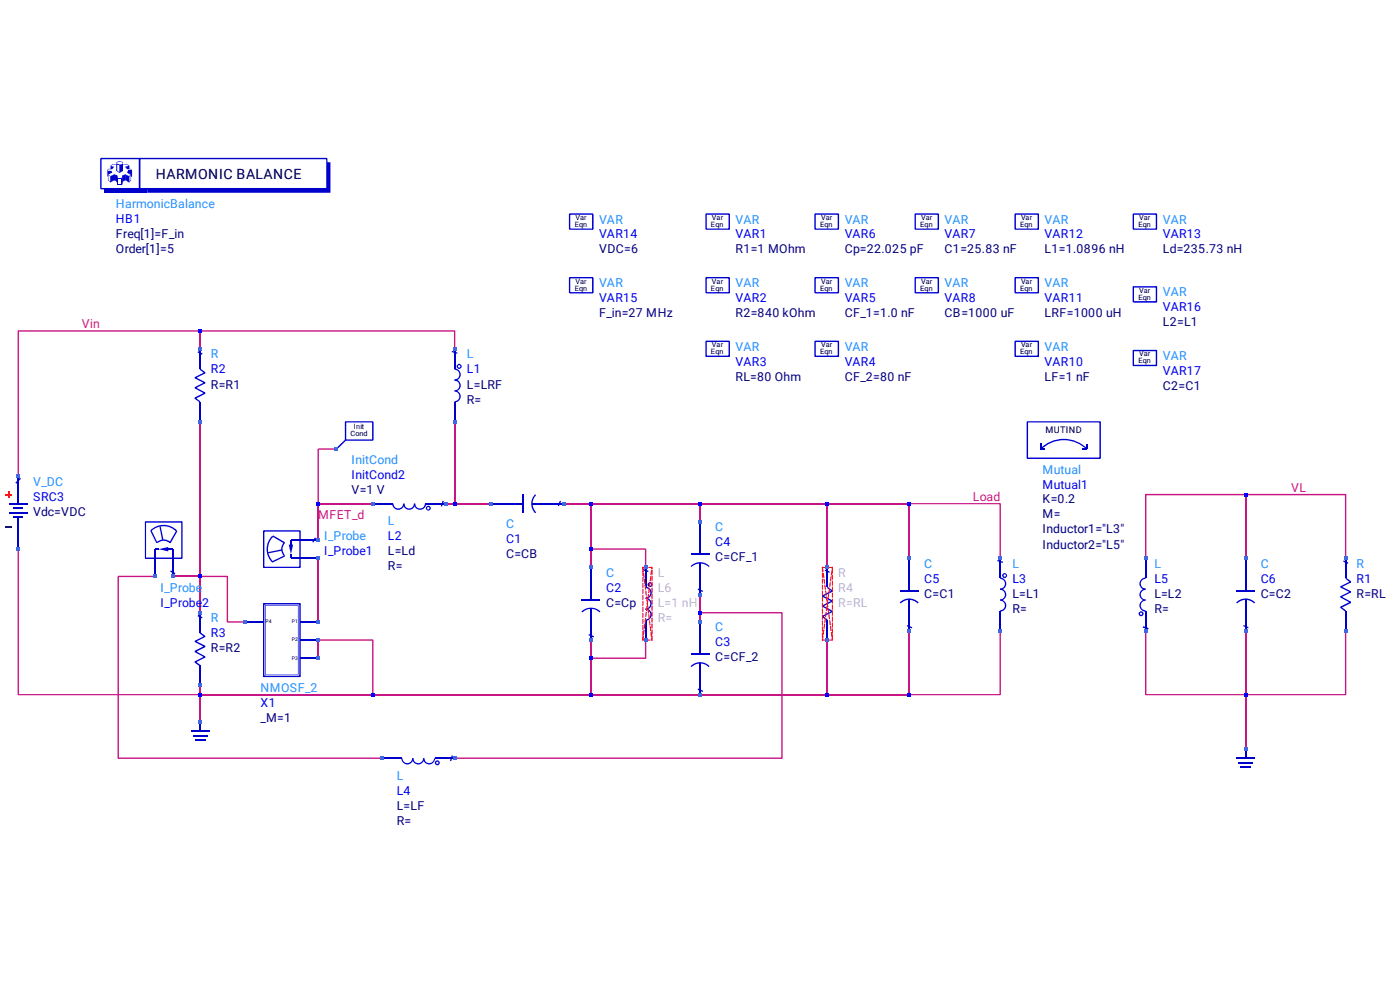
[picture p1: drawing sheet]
<svg xmlns="http://www.w3.org/2000/svg" width="297mm" height="210mm" viewBox="0 0 297 210" stroke-linecap="round" stroke-linejoin="round" font-family="sans-serif">
<defs><g id="words">
<text font-size="3" x="33.1" y="37.9">HARMONIC BALANCE</text>
<g font-size="2.6" fill="#1e90ff">
<text x="24.6" y="44.1">HarmonicBalance</text>
<text x="127.1" y="47.4">VAR</text>
<text x="156" y="47.4">VAR</text>
<text x="179.2" y="47.4">VAR</text>
<text x="200.4" y="47.4">VAR</text>
<text x="221.6" y="47.4">VAR</text>
<text x="246.7" y="47.4">VAR</text>
<text x="127.1" y="60.9">VAR</text>
<text x="156" y="60.9">VAR</text>
<text x="179.2" y="60.9">VAR</text>
<text x="200.4" y="60.9">VAR</text>
<text x="221.6" y="60.9">VAR</text>
<text x="246.7" y="62.8">VAR</text>
<text x="44.7" y="76">R</text>
<text x="99.1" y="76">L</text>
<text x="156" y="74.4">VAR</text>
<text x="179.2" y="74.4">VAR</text>
<text x="221.6" y="74.4">VAR</text>
<text x="246.7" y="76.3">VAR</text>
<text x="74.5" y="98.5">InitCond</text>
<text x="221.1" y="100.5">Mutual</text>
<text x="7" y="103">V_DC</text>
<text x="82.3" y="111.4">L</text>
<text x="107.4" y="112">C</text>
<text x="151.7" y="112.7">C</text>
<text x="68.7" y="114.6">I_Probe</text>
<text x="34" y="125.5">I_Probe</text>
<text x="128.6" y="122.3">C</text>
<text x="196.1" y="120.4">C</text>
<text x="214.8" y="120.4">L</text>
<text x="244.9" y="120.4">L</text>
<text x="267.5" y="120.4">C</text>
<text x="287.8" y="120.4">R</text>
<text x="44.7" y="132">R</text>
<text x="151.7" y="133.9">C</text>
<text x="55.2" y="146.7">NMOSF_2</text>
<text x="84.2" y="165.4">L</text>
</g>
<g font-size="2.6" fill="#00f">
<text x="24.6" y="47.3">HB1</text>
<text x="127.1" y="50.6">VAR14</text>
<text x="156" y="50.6">VAR1</text>
<text x="179.2" y="50.6">VAR6</text>
<text x="200.4" y="50.6">VAR7</text>
<text x="221.6" y="50.6">VAR12</text>
<text x="246.7" y="50.6">VAR13</text>
<text x="127.1" y="64.1">VAR15</text>
<text x="156" y="64.1">VAR2</text>
<text x="179.2" y="64.1">VAR5</text>
<text x="200.4" y="64.1">VAR8</text>
<text x="221.6" y="64.1">VAR11</text>
<text x="246.7" y="66">VAR16</text>
<text x="156" y="77.6">VAR3</text>
<text x="179.2" y="77.6">VAR4</text>
<text x="221.6" y="77.6">VAR10</text>
<text x="44.7" y="79.2">R2</text>
<text x="99.1" y="79.2">L1</text>
<text x="246.7" y="79.5">VAR17</text>
<text x="74.5" y="101.7">InitCond2</text>
<text x="7" y="106.2">SRC3</text>
<text x="221.1" y="103.6">Mutual1</text>
<text x="68.7" y="117.8">I_Probe1</text>
<text x="82.3" y="114.6">L2</text>
<text x="107.4" y="115.2">C1</text>
<text x="151.7" y="115.9">C4</text>
<text x="128.6" y="125.5">C2</text>
<text x="196.1" y="123.6">C5</text>
<text x="214.8" y="123.6">L3</text>
<text x="244.9" y="123.6">L5</text>
<text x="267.5" y="123.6">C6</text>
<text x="287.8" y="123.6">R1</text>
<text x="34" y="128.7">I_Probe2</text>
<text x="44.7" y="135.2">R3</text>
<text x="151.7" y="137.1">C3</text>
<text x="55.2" y="149.9">X1</text>
<text x="84.2" y="168.6">L4</text>
</g>
<g font-size="2.6" fill="#000080">
<text x="24.6" y="53.7">Order[1]=5</text>
<text x="24.6" y="50.5">Freq[1]=F_in</text>
<text x="127.1" y="53.8">VDC=6</text>
<text x="156" y="53.8">R1=1 MOhm</text>
<text x="179.2" y="53.8">Cp=22.025 pF</text>
<text x="200.4" y="53.8">C1=25.83 nF</text>
<text x="221.6" y="53.8">L1=1.0896 nH</text>
<text x="246.7" y="53.8">Ld=235.73 nH</text>
<text x="127.1" y="67.3">F_in=27 MHz</text>
<text x="156" y="67.3">R2=840 kOhm</text>
<text x="179.2" y="67.3">CF_1=1.0 nF</text>
<text x="200.4" y="67.3">CB=1000 uF</text>
<text x="221.6" y="67.3">LRF=1000 uH</text>
<text x="246.7" y="69.2">L2=L1</text>
<text x="44.7" y="82.4">R=R1</text>
<text x="99.1" y="82.4">L=LRF</text>
<text x="156" y="80.8">RL=80 Ohm</text>
<text x="179.2" y="80.8">CF_2=80 nF</text>
<text x="221.6" y="80.8">LF=1 nF</text>
<text x="246.7" y="82.7">C2=C1</text>
<text x="99.1" y="85.6">R=</text>
<text x="74.5" y="104.9">V=1 V</text>
<text x="221.1" y="106.8">K=0.2</text>
<text x="7" y="109.4">Vdc=VDC</text>
<text x="221.1" y="113.2">Inductor1=&quot;L3&quot;</text>
<text x="221.1" y="110">M=</text>
<text x="82.3" y="117.8">L=Ld</text>
<text x="107.4" y="118.4">C=CB</text>
<text x="151.7" y="119">C=CF_1</text>
<text x="221.1" y="116.4">Inductor2=&quot;L5&quot;</text>
<text x="82.3" y="121">R=</text>
<text x="128.6" y="128.7">C=Cp</text>
<text x="196.1" y="126.8">C=C1</text>
<text x="214.8" y="130">R=</text>
<text x="214.8" y="126.8">L=L1</text>
<text x="244.9" y="126.8">L=L2</text>
<text x="244.9" y="130">R=</text>
<text x="267.5" y="126.8">C=C2</text>
<text x="287.8" y="126.8">R=RL</text>
<text x="44.7" y="138.3">R=R2</text>
<text x="151.7" y="140.3">C=CF_2</text>
<text x="55.2" y="153.1">_M=1</text>
<text x="84.2" y="171.8">L=LF</text>
<text x="84.2" y="175">R=</text>
</g>
<g font-size="2.6" fill="#c71585">
<text x="17.4" y="69.6">Vin</text>
<text x="206.4" y="106.2">Load</text>
<text x="273.9" y="104.3">VL</text>
<text x="67.5" y="110.1">MFET_d</text>
</g>
<g font-size="2.6" fill="#c0c0c0">
<text x="139.6" y="122.3">L</text>
<text x="139.6" y="125.5">L6</text>
<text x="177.8" y="122.3">R</text>
<text x="177.9" y="125.5">R4</text>
<text x="139.6" y="128.7">L=1 nH</text>
<text x="139.6" y="131.9">R=</text>
<text x="177.8" y="128.7">R=RL</text>
</g>
<text font-size="1.9" x="221.8" y="91.8">MUTIND</text>
<g font-size="1.5">
<text x="122.1" y="46.7">Var</text>
<text x="151" y="46.7">Var</text>
<text x="174.2" y="46.7">Var</text>
<text x="195.4" y="46.7">Var</text>
<text x="216.6" y="46.7">Var</text>
<text x="241.7" y="46.7">Var</text>
<text x="121.9" y="48.1">Eqn</text>
<text x="150.8" y="48.1">Eqn</text>
<text x="174" y="48.1">Eqn</text>
<text x="195.2" y="48.1">Eqn</text>
<text x="216.4" y="48.1">Eqn</text>
<text x="241.5" y="48.1">Eqn</text>
<text x="121.9" y="61.6">Eqn</text>
<text x="122.1" y="60.2">Var</text>
<text x="150.8" y="61.6">Eqn</text>
<text x="151" y="60.2">Var</text>
<text x="174" y="61.6">Eqn</text>
<text x="174.2" y="60.2">Var</text>
<text x="195.2" y="61.6">Eqn</text>
<text x="195.4" y="60.2">Var</text>
<text x="216.4" y="61.6">Eqn</text>
<text x="216.6" y="60.2">Var</text>
<text x="241.5" y="63.6">Eqn</text>
<text x="241.7" y="62.1">Var</text>
<text x="150.8" y="75.1">Eqn</text>
<text x="151" y="73.7">Var</text>
<text x="174" y="75.1">Eqn</text>
<text x="174.2" y="73.7">Var</text>
<text x="216.4" y="75.1">Eqn</text>
<text x="216.6" y="73.7">Var</text>
<text x="241.5" y="77">Eqn</text>
<text x="241.7" y="75.6">Var</text>
<text x="74.4" y="92.6">Cond</text>
<text x="75.1" y="91.1">Init</text>
</g>
<g font-size="1.1">
<text x="56.3" y="132.2">P4</text>
<text x="61.9" y="132.2">P1</text>
<text x="61.9" y="136.1">P2</text>
<text x="61.9" y="139.9">P3</text>
</g>
</g></defs>
<g fill="#c71585">
<path d="M125.4 116.3h11.5l.2 .2v3.9h-.3v-3.9h.1v.1h-11.5z"/>
<path d="M125.4 139.5h11.5v.2h-.1v-3.9h.3v3.9l-.2 .1h-11.5z"/>
<path d="M25.1 122.1h7.7v.3h-7.7v-.1h.1v38.6h-.1v-.2h55.9v.3h-55.9l-.2-.1v-38.6z"/>
<path d="M42.4 122.1h5.8l.2 .2v9.6h-.2v-.1h3.9v.3h-3.9l-.1-.2v-9.6h.1v.1h-5.8z"/>
<path d="M96.4 160.7h69.5v.2h-.2v-30.9h.2v.1h-17.4v-.3h17.4l.1 .2v30.9l-.1 .1h-69.5z"/>
<path d="M264.2 147.2h21.3v.2h-.2v-13.5h.3v13.5l-.1 .1h-21.3z"/>
<path d="M242.9 133.9h.3v13.5h-.2v-.2h21.2v.3h-21.2l-.1-.1z"/>
<path d="M242.9 104.9l.1-.1h21.2v.3h-21.2v-.2h.2v13.5h-.3z"/>
<path d="M67.5 135.6h11.6l.1 .2v11.6h-.2v-11.6h.1v.1h-11.6z"/>
<path d="M67.5 95.1h3.9v.3h-3.9v-.1h.1v11.5h-.2v-11.5z"/>
<path d="M264.2 104.8h21.3l.1 .1v13.5h-.3v-13.5h.2v.2h-21.3z"/>
<path d="M3.7 70.2l.2-.1h38.5v.3h-38.5v-.2h.1v30.8h-.3z"/>
<path d="M42.4 70.1h54l.2 .1v3.8h-.3v-3.8h.1v.2h-54z"/>
<path d="M3.7 116.5h.3v30.9h-.1v-.2h38.5v.3h-38.5l-.2-.1z"/>
<path d="M192.9 147.2h19.3v.2h-.2v-13.5h.3v13.5l-.1 .1h-19.3z"/>
<path d="M192.9 106.7h19.3l.1 .1v11.6h-.3v-11.6h.2v.2h-19.3z"/>
</g>
<path d="M148.5 106.8h44.4M42.4 147.4h83M148.5 147.4h44.4" fill="none" stroke="#c71585" stroke-width=".25"/>
<path d="M125.4 106.8v9.7M175.5 106.8v13.6M264.3 104.9v13.5M36.7 122.3h5.7M67.5 135.8v3.9M125.4 139.7v7.7M175.5 135.8v11.6M264.3 133.9v25M42.4 147.4v5.8" fill="none" stroke="#c71585" stroke-width=".3"/>
<path d="M42.3 145.4h.3v2h-.3z" fill="#c71585"/>
<path d="M42.4 70.2v3.8M42.4 89.5v40.5M67.5 106.8v7.8M67.5 118.4v13.5M125.4 116.5v3.9M192.9 106.8v11.6M148.5 126.2v3.8M192.9 133.9v13.5" fill="none" stroke="#c71585" stroke-width=".3"/>
<path d="M67.5 106.8h11.6M125.4 106.8h23.1M125.4 147.4h23.1" fill="none" stroke="#c71585" stroke-width=".25"/>
<path d="M148.4 130h.3v1.9h-.3z" fill="#c71585"/>
<path d="M119.6 106.8h5.8" fill="none" stroke="#c71585" stroke-width=".25"/>
<path d="M148.5 106.8v3.9M125.4 135.8v3.9" fill="none" stroke="#c71585" stroke-width=".3"/>
<path d="M94.5 106.7h1.9v.3h-1.9z" fill="#c71585"/>
<path d="M96.4 106.8h7.8" fill="none" stroke="#c71585" stroke-width=".25"/>
<path d="M96.5 89.5v17.3" fill="none" stroke="#c71585" stroke-width=".3"/>
<g fill="#0000cd">
<path d="M120.9 62.1h4.9l.1-3.1v3.2z"/>
<path d="M96.4 82.8a1.29 1.29 0 0 1 1.3 1.3 1.29 1.29 0 0 1-1.3 1.3v-.3a1.02 1.02 0 0 0 1.1-1 1.02 1.02 0 0 0-1.1-1z"/>
<path d="M96.4 80.5a1.29 1.29 0 0 1 1.3 1.3 1.29 1.29 0 0 1-1.3 1.3v-.3a1.02 1.02 0 0 0 1.1-1 1.02 1.02 0 0 0-1.1-1z"/>
<path d="M96.4 78.1a1.31 1.31 0 0 1 1.3 1.4 1.31 1.31 0 0 1-1.3 1.3v-.3a1.02 1.02 0 0 0 1.1-1 1.02 1.02 0 0 0-1.1-1.1z"/>
<path d="M96.3 85.3h.3v.3h-.3z"/>
<path d="M96.3 77.9h.3v.4h-.3z"/>
<path d="M120.9 58.9v.2h4.9v-.2h-.2v3.2h.2v-.1h-4.9v.1h.1v-3.2zM120.9 58.8l-.2 .1v3.2l.2 .1h4.9l.1-.1v-3.2l-.1-.1z"/>
<path d="M96.9 77.7a.54 .54 0 0 0 1 0 .54 .54 0 0 0-1 0zM97.1 77.7a.3 .3 0 0 1 .6 0 .3 .3 0 0 1-.6 0z"/>
</g>
<path d="M96.5 74v3.9M96.5 85.6v3.9" fill="none" stroke="#0000cd" stroke-width=".3"/>
<g fill="#0000cd">
<path d="M95.9 74.4l1.2 .4-.1 .3-1.2-.4z"/>
<path d="M113.5 104.9l.2 .1a2.56 2.56 0 0 0 0 3.7l-.2 .2a2.81 2.81 0 0 1 0-4z"/>
</g>
<path d="M104.2 106.8h6.7M112.9 106.8h6.7" fill="none" stroke="#0000cd" stroke-width=".25"/>
<path d="M111 104.9v3.9" fill="none" stroke="#0000cd" stroke-width=".3"/>
<g fill="#0000cd">
<path d="M118.8 106.2l.2 .1-.4 1.1-.3-.1z"/>
<path d="M285.6 122.6l1 .7v.3l-2.1 1-.1-.1 .1-.1 2.1 1v.3l-2.1 1-.1-.1 .1-.1 2.1 1.1v.3l-2.1 1.1-.1-.1 .1-.2 1.1 .8-.2 .3-1-.9v-.2l2.1-1.1 .1 .2-.1 .1-2.1-1.2v-.2l2.1-1.1 .1 .2-.1 .1-2.1-1.1v-.2l2.1-1.1v.3l-1.1-.8z"/>
</g>
<path d="M285.5 118.4v3.9M285.5 130v3.9" fill="none" stroke="#0000cd" stroke-width=".3"/>
<g fill="#0000cd">
<path d="M285.3 129.6h.3v.4h-.3z"/>
<path d="M285.3 122.3h.3v.4h-.3z"/>
<path d="M285.1 118.9l.9 .4-.1 .3-1-.5z"/>
<path d="M83.2 106.8h.3a1.02 1.02 0 0 0 1 1.1 1.02 1.02 0 0 0 1-1.1h.3a1.31 1.31 0 0 1-1.3 1.4 1.31 1.31 0 0 1-1.3-1.4z"/>
<path d="M85.5 106.8h.3a1 1 0 0 0 1 1.1 1 1 0 0 0 1-1.1h.3a1.29 1.29 0 0 1-1.3 1.4 1.29 1.29 0 0 1-1.3-1.4z"/>
<path d="M87.8 106.8h.3a1.02 1.02 0 0 0 1 1.1 1.02 1.02 0 0 0 1-1.1h.3a1.31 1.31 0 0 1-1.3 1.4 1.31 1.31 0 0 1-1.3-1.4z"/>
<path d="M82.9 106.7h.4v.3h-.4z"/>
<path d="M90.3 106.7h.4v.3h-.4z"/>
<path d="M90.3 107.8a.55 .55 0 0 0 1.1 0 .55 .55 0 0 0-1.1 0zM90.6 107.8a.26 .26 0 0 1 .5 0 .26 .26 0 0 1-.5 0z"/>
</g>
<path d="M79.1 106.8h3.8M90.7 106.8h3.8" fill="none" stroke="#0000cd" stroke-width=".25"/>
<g fill="#0000cd">
<path d="M93.9 106.2l.3 .1-.4 1.2-.3-.1z"/>
<path d="M123.4 129.7a2.92 2.92 0 0 1 4 0l-.2 .2a2.5 2.5 0 0 0-3.6 0z"/>
</g>
<path d="M123.4 127.2h3.9M125.4 120.4v6.7M125.4 129v6.8" fill="none" stroke="#0000cd" stroke-width=".3"/>
<g fill="#0000cd">
<path d="M125 134.5l1 .5-.1 .3-1.1-.6z"/>
<path d="M146.5 141.3a2.81 2.81 0 0 1 4 0l-.2 .2a2.5 2.5 0 0 0-3.6 0z"/>
</g>
<path d="M146.6 138.8h3.9M148.5 131.9v6.8M148.5 140.6v6.8" fill="none" stroke="#0000cd" stroke-width=".3"/>
<g fill="#0000cd">
<path d="M148.1 146l1.1 .6-.1 .2-1.1-.5z"/>
<path d="M146.5 120.1a2.81 2.81 0 0 1 4 0l-.2 .2a2.61 2.61 0 0 0-3.6 0z"/>
</g>
<path d="M148.5 110.7v6.8M148.5 119.4v6.8" fill="none" stroke="#0000cd" stroke-width=".3"/>
<path d="M146.6 117.6h3.9" fill="none" stroke="#0000cd" stroke-width=".25"/>
<g fill="#0000cd">
<path d="M148.1 124.8l1.1 .5-.1 .3-1.1-.5z"/>
<path d="M190.9 127.8a2.81 2.81 0 0 1 4 0l-.2 .2a2.5 2.5 0 0 0-3.6 0z"/>
</g>
<path d="M192.9 118.4v6.8M191 125.3h3.8M192.9 127.1v6.8" fill="none" stroke="#0000cd" stroke-width=".3"/>
<g fill="#0000cd">
<path d="M192.5 132.6l1 .5-.1 .2-1-.5z"/>
<path d="M212.2 127.2a1.29 1.29 0 0 1 1.3 1.3 1.29 1.29 0 0 1-1.3 1.3v-.3a1.02 1.02 0 0 0 1-1.1 1.02 1.02 0 0 0-1-1z"/>
<path d="M212.2 124.8a1.29 1.29 0 0 1 1.3 1.3 1.29 1.29 0 0 1-1.3 1.3v-.2a1.02 1.02 0 0 0 1-1 1.02 1.02 0 0 0-1-1.1z"/>
<path d="M212.2 122.5a1.31 1.31 0 0 1 1.3 1.3 1.31 1.31 0 0 1-1.3 1.3v-.3a1.02 1.02 0 0 0 1-1 1.02 1.02 0 0 0-1-1z"/>
<path d="M212 129.6h.3v.4h-.3z"/>
<path d="M212 122.3h.3v.4h-.3z"/>
<path d="M212.6 122.1a.55 .55 0 0 0 1.1 0 .55 .55 0 0 0-1.1 0zM212.9 122.1a.26 .26 0 0 1 .5 0 .26 .26 0 0 1-.5 0z"/>
</g>
<path d="M212.2 118.4v3.9M212.2 130v3.9" fill="none" stroke="#0000cd" stroke-width=".3"/>
<g fill="#0000cd">
<path d="M211.7 118.8l1.1 .4-.1 .2-1.2-.4z"/>
<path d="M42.5 78.2l1.1 .8v.2l-2.2 1.1v-.2v-.1l2.2 1.1v.2l-2.2 1.1v-.1v-.2l2.2 1.2v.2l-2.2 1.1v-.2l1.1 .7-.2 .2-1-.7v-.3l2.1-1 .1 .1-.1 .1-2.1-1.1v-.3l2.1-1 .1 .1-.1 .1-2.1-1v-.3l2.1-1 .1 .1-.1 .1-1.1-.8z"/>
</g>
<path d="M42.4 74v3.9M42.4 85.6v3.9" fill="none" stroke="#0000cd" stroke-width=".3"/>
<g fill="#0000cd">
<path d="M42.3 85.3h.3v.3h-.3z"/>
<path d="M42.3 77.9h.3v.4h-.3z"/>
<path d="M42 74.5l1 .5-.2 .3-.9-.5z"/>
<path d="M42.5 134.1l1.1 .8v.2l-2.2 1.1v-.1v-.2l2.2 1.1v.3l-2.2 1v-.1v-.1l2.2 1.1v.3l-2.2 1v-.2l1.1 .8-.2 .2-1-.8v-.2l2.1-1.1 .1 .2-.1 .1-2.1-1.2v-.3l2.1-1 .1 .1-.1 .2-2.1-1.1v-.3l2.1-1 .1 .1-.1 .1-1.1-.7z"/>
</g>
<path d="M42.4 130v3.9M42.4 141.6v3.8" fill="none" stroke="#0000cd" stroke-width=".3"/>
<g fill="#0000cd">
<path d="M42.3 141.2h.3v.4h-.3z"/>
<path d="M42.3 133.9h.3v.3h-.3z"/>
<path d="M42 130.4l1 .5-.2 .3-.9-.5z"/>
<path d="M85.1 160.9h.3a1.02 1.02 0 0 0 1 1 1.02 1.02 0 0 0 1-1h.3a1.29 1.29 0 0 1-1.3 1.3 1.29 1.29 0 0 1-1.3-1.3z"/>
<path d="M87.4 160.9h.3a1.02 1.02 0 0 0 1 1 1.02 1.02 0 0 0 1-1h.3a1.31 1.31 0 0 1-1.3 1.3 1.31 1.31 0 0 1-1.3-1.3z"/>
<path d="M89.7 160.9h.3a1.02 1.02 0 0 0 1.1 1 1.02 1.02 0 0 0 1-1h.2a1.29 1.29 0 0 1-1.3 1.3 1.29 1.29 0 0 1-1.3-1.3z"/>
<path d="M84.9 160.7h.4v.3h-.4z"/>
<path d="M92.2 160.7h.4v.3h-.4z"/>
<path d="M92.2 161.8a.55 .55 0 0 0 1.1 0 .55 .55 0 0 0-1.1 0zM92.7 161.6h.2v.4h-.3z"/>
</g>
<path d="M81 160.8h3.9M92.6 160.8h3.8" fill="none" stroke="#0000cd" stroke-width=".3"/>
<g fill="#0000cd">
<path d="M95.8 160.2l.3 .1-.4 1.2-.2-.1z"/>
<path d="M149.9 48.6h4.8v-3.1h.1v3.2z"/>
<path d="M149.9 62.1h4.8v-3.1h.1v3.2z"/>
<path d="M149.9 75.6h4.8v-3.1h.1v3.2z"/>
<path d="M173 75.6h4.8l.1-3.1v3.2z"/>
<path d="M173 62.1h4.8l.1-3.1v3.2z"/>
<path d="M173 48.6h4.8l.1-3.1v3.2z"/>
<path d="M194.2 48.6h4.9v-3.1h.1v3.2z"/>
<path d="M194.2 62.1h4.9v-3.1h.1v3.2z"/>
<path d="M215.5 75.6h4.8l.1-3.1v3.2z"/>
<path d="M215.5 62.1h4.8l.1-3.1v3.2z"/>
<path d="M215.5 48.6h4.8l.1-3.1v3.2z"/>
<path d="M240.5 48.6h4.9v-3.1v3.2z"/>
<path d="M120.9 48.6h4.9l.1-3.1v3.2z"/>
<path d="M149.8 45.4v.2h4.9v-.2h-.1v3.2h.1v-.1h-4.9v.1h.1v-3.2zM149.8 45.3l-.2 .1v3.2l.2 .1h4.9l.2-.1v-3.2l-.2-.1z"/>
<path d="M149.8 58.9v.2h4.9v-.2h-.1v3.2h.1v-.1h-4.9v.1h.1v-3.2zM149.8 58.8l-.2 .1v3.2l.2 .1h4.9l.2-.1v-3.2l-.2-.1z"/>
<path d="M149.8 72.4v.2h4.9v-.2h-.1v3.2h.1v-.2h-4.9v.2h.1v-3.2zM149.8 72.3l-.2 .1v3.2l.2 .1h4.9l.2-.1v-3.2l-.2-.1z"/>
<path d="M172.9 72.4v.2h4.9v-.2h-.1v3.2h.1v-.2h-4.9v.2h.2v-3.2zM172.9 72.3l-.1 .1v3.2l.1 .1h4.9l.2-.1v-3.2l-.2-.1z"/>
<path d="M172.9 58.9v.2h4.9v-.2h-.1v3.2h.1v-.1h-4.9v.1h.2v-3.2zM172.9 58.8l-.1 .1v3.2l.1 .1h4.9l.2-.1v-3.2l-.2-.1z"/>
<path d="M172.9 45.4v.2h4.9v-.2h-.1v3.2h.1v-.1h-4.9v.1h.2v-3.2zM172.9 45.3l-.1 .1v3.2l.1 .1h4.9l.2-.1v-3.2l-.2-.1z"/>
<path d="M194.1 45.4v.2h5v-.2h-.2v3.2h.2v-.1h-5v.1h.2v-3.2zM194.1 45.3l-.1 .1v3.2l.1 .1h5l.1-.1v-3.2l-.1-.1z"/>
<path d="M194.1 58.9v.2h5v-.2h-.2v3.2h.2v-.1h-5v.1h.2v-3.2zM194.1 58.8l-.1 .1v3.2l.1 .1h5l.1-.1v-3.2l-.1-.1z"/>
<path d="M215.3 72.4v.2h5v-.2h-.2v3.2h.2v-.2h-5v.2h.2v-3.2zM215.3 72.3l-.1 .1v3.2l.1 .1h5l.1-.1v-3.2l-.1-.1z"/>
<path d="M215.3 58.9v.2h5v-.2h-.2v3.2h.2v-.1h-5v.1h.2v-3.2zM215.3 58.8l-.1 .1v3.2l.1 .1h5l.1-.1v-3.2l-.1-.1z"/>
<path d="M215.3 45.4v.2h5v-.2h-.2v3.2h.2v-.1h-5v.1h.2v-3.2zM215.3 45.3l-.1 .1v3.2l.1 .1h5l.1-.1v-3.2l-.1-.1z"/>
<path d="M240.5 45.4v.2h4.9v-.2h-.2v3.2h.2v-.1h-4.9v.1h.1v-3.2zM240.5 45.3l-.2 .1v3.2l.2 .1h4.9l.1-.1v-3.2l-.1-.1z"/>
<path d="M120.9 45.4v.2h4.9v-.2h-.2v3.2h.2v-.1h-4.9v.1h.1v-3.2zM120.9 45.3l-.2 .1v3.2l.2 .1h4.9l.1-.1v-3.2l-.1-.1z"/>
</g>
<path d="M40.9 156h3.1" fill="none" stroke="#0000cd" stroke-width=".25"/>
<path d="M41.3 157h2.3" fill="none" stroke="#0000cd" stroke-width=".3"/>
<path d="M42.3 153.2h.3v1.9h-.3z" fill="#0000cd"/>
<path d="M40.5 155.1h3.9" fill="none" stroke="#0000cd" stroke-width=".3"/>
<g fill="#0000cd">
<path d="M242.3 122.8l.7-.3v.3a1.02 1.02 0 0 0-1 1 1.02 1.02 0 0 0 1 1v.3a1.3 1.3 0 0 1-1.2-.9 1.3 1.3 0 0 1 .5-1.4z"/>
<path d="M242 125.4l.6-.5 .4-.1v.3a1.02 1.02 0 0 0-1 1.1 1.02 1.02 0 0 0 1 1v.2a1.29 1.29 0 0 1-1.1-.7 1.29 1.29 0 0 1 .1-1.3z"/>
<path d="M242 127.7l.6-.5h.4v.2a1.02 1.02 0 0 0-1 1 1.02 1.02 0 0 0 1 1.1v.3a1.3 1.3 0 0 1-1-2.1z"/>
<path d="M242.9 122.3h.3v.4h-.3z"/>
<path d="M242.9 129.6h.3v.4h-.3z"/>
<path d="M241.6 130.2a.52 .52 0 0 0 1 0 .52 .52 0 0 0-1 0zM241.9 130h.4l-.1 .4h-.3z"/>
</g>
<path d="M243.1 118.4v3.9M243.1 130v3.9" fill="none" stroke="#0000cd" stroke-width=".3"/>
<g fill="#0000cd">
<path d="M242.5 132.8l1.2 .4-.1 .3-1.2-.4z"/>
<path d="M136.9 129.1a1.31 1.31 0 0 1 1.4 1.3 1.31 1.31 0 0 1-1.4 1.3v-.3a1.02 1.02 0 0 0 1.1-1 1.02 1.02 0 0 0-1.1-1z"/>
<path d="M136.9 126.8a1.29 1.29 0 0 1 1.4 1.3 1.29 1.29 0 0 1-1.4 1.3v-.3a1.02 1.02 0 0 0 1.1-1 1.02 1.02 0 0 0-1.1-1.1z"/>
<path d="M136.9 124.5a1.29 1.29 0 0 1 1.4 1.3 1.29 1.29 0 0 1-1.4 1.2v-.2a1.02 1.02 0 0 0 1.1-1 1.02 1.02 0 0 0-1.1-1z"/>
<path d="M136.8 131.5h.3v.4h-.3z"/>
<path d="M136.8 124.2h.3v.4h-.3z"/>
<path d="M137.4 124a.52 .52 0 0 0 1 0 .52 .52 0 0 0-1 0zM137.8 123.8l.3 .1v.3h-.4z"/>
</g>
<path d="M137 120.4v3.8M137 131.9v3.9" fill="none" stroke="#0000cd" stroke-width=".3"/>
<path d="M136.4 120.7l1.2 .4-.1 .3-1.2-.4z" fill="#0000cd"/>
<path d="M52.1 131.9h3.8M63.7 131.9h3.8M63.7 135.8h3.8M63.7 139.6h3.8" fill="none" stroke="#0000cd" stroke-width=".3"/>
<g fill="#0000cd">
<path d="M56.9 117.1l2.8-.6v.3l-2.8 .6z"/>
<path d="M57.7 119.1l2.6-1.3 .2 .3-2.7 1.2z"/>
<path d="M58 113.6l2.5 1.4-.2 .3-2.5-1.5z"/>
<path d="M60.2 115l.3 .2a1.84 1.84 0 0 0 0 2.6l-.2 .2a2.1 2.1 0 0 1-.1-3z"/>
<path d="M57.7 113.7l.3 .2a3.7 3.7 0 0 0 0 5.2l-.3 .2a4 4 0 0 1 0-5.6z"/>
<path d="M61.6 117.6h.2v.8h-.2z"/>
<path d="M61.6 114.6h.2v.9h-.2z"/>
<path d="M56.3 128.4h7v14.7h-7zM56.3 128.4v14.7l7 .1v-14.8z"/>
<path d="M55.9 128.1v.1h7.8v-.1h-.2v15.4h.2v-.2h-7.8v.2h.2v-15.4zM55.9 127.9l-.1 .2v15.4l.1 .1h7.8l.1-.1v-15.4l-.1-.2z"/>
<path d="M55.9 112.6h.2v7.8h-.2v-.2h7.8v.2h-.2v-7.8h.2v.2h-7.8zM55.9 112.5h7.8l.1 .1v7.8l-.1 .1h-7.8l-.1-.1v-7.8z"/>
</g>
<path d="M63.7 114.6h3.8M63.7 118.4h3.8" fill="none" stroke="#0000cd" stroke-width=".3"/>
<g fill="#0000cd">
<path d="M61.7 118.3h2v.3h-2z"/>
<path d="M61.7 114.4h2v.3h-2z"/>
<path d="M61.3 115.5h.9l-.5 2.1z"/>
<path d="M66.8 114l.3 .2-.6 .9-.2-.1z"/>
<path d="M262.3 127.8a2.81 2.81 0 0 1 4 0l-.2 .2a2.5 2.5 0 0 0-3.6 0z"/>
</g>
<path d="M264.3 118.4v6.8M262.3 125.3h3.9M264.3 127.1v6.8" fill="none" stroke="#0000cd" stroke-width=".3"/>
<path d="M263.8 132.6l1.1 .5-.1 .2-1.1-.5z" fill="#0000cd"/>
<path d="M262.7 161.8h3.1M263.1 162.8h2.3" fill="none" stroke="#0000cd" stroke-width=".3"/>
<path d="M264.1 158.9h.3v2h-.3z" fill="#0000cd"/>
<path d="M262.3 160.8h3.9" fill="none" stroke="#0000cd" stroke-width=".3"/>
<g fill="#0000cd">
<path d="M240.5 64.1h4.9v-3.1v3.1z"/>
<path d="M240.5 60.8v.2h4.9v-.2h-.2v3.3h.2v-.2h-4.9v.2h.1v-3.3zM240.3 60.8v3.3l.2 .1h4.9l.1-.1v-3.3l-.1-.1h-4.9z"/>
</g>
<path d="M1.1 111.6h1.5v.3h-1.5z" fill="#000"/>
<g fill="#0000cd">
<path d="M3.7 109.7h.3v1h-.3z"/>
<path d="M3.7 104.9h.3v1.9h-.3z"/>
<path d="M3.7 110.7h.3v1.9h-.3z"/>
<path d="M2.9 109.6h1.9v.3h-1.9z"/>
</g>
<path d="M1.9 108.8h3.9" fill="none" stroke="#0000cd" stroke-width=".3"/>
<path d="M1.9 106.8h3.9" fill="none" stroke="#0000cd" stroke-width=".25"/>
<path d="M2.9 107.7h1.9v.2h-1.9z" fill="#0000cd"/>
<path d="M3.9 101v3.9M3.9 112.6v3.9" fill="none" stroke="#0000cd" stroke-width=".3"/>
<path d="M4.2 101.3l.2 .3-.9 1-.2-.2z" fill="#0000cd"/>
<g fill="#ff4500">
<path d="M1.1 104.8h1.5v.3h-1.5z"/>
<path d="M1.8 104.1h.3v1.5h-.3z"/>
</g>
<path d="M175.6 124.5l1.1 .8v.2l-2.2 1.1v-.2v-.1l2.2 1.1v.2l-2.2 1.1v-.1v-.2l2.2 1.2v.2l-2.2 1.1v-.3l1.1 .8-.2 .3-1-.8v-.3l2.1-1 .1 .1-.1 .1-2.1-1.1v-.3l2.1-1 .1 .1-.1 .1-2.1-1v-.3l2.1-1.1 .1 .1-.1 .2-1.1-.8z" fill="#0000cd"/>
<path d="M175.5 120.4v3.8M175.5 131.9v3.9" fill="none" stroke="#0000cd" stroke-width=".3"/>
<g fill="#0000cd">
<path d="M175.4 131.5h.3v.4h-.3z"/>
<path d="M175.4 124.2h.3v.4h-.3z"/>
<path d="M175.1 120.8l1 .5-.2 .2-.9-.4z"/>
<path d="M71.2 95.2l2-1.9 .2 .2-1.9 1.9z"/>
<path d="M240.5 77.5h4.9v-3v3.1h-4.9z"/>
<path d="M220.7 95.2a7.1 7.1 0 0 1 10 0l-.2 .2a6.8 6.8 0 0 0-9.6 0z"/>
<path d="M229.7 95.1h.9v.3h-.9z"/>
<path d="M230.5 94.2h.3v1.1h-.3z"/>
<path d="M220.8 95.1h.9v.3h-.9z"/>
<path d="M220.6 94.1h.3v1.2h-.3z"/>
<path d="M24.7 34.8h.1v1.4l.6 .4 .7-.3-.7 .4-.7-.5z"/>
<path d="M23.4 35.1l.6-.3 .8 .2-.8-.2z"/>
<path d="M22.9 35.9h.9h-.9l-.1 .4z"/>
<path d="M24.7 38.5l.1-.1 .2 .8z"/>
<path d="M24.7 37.3l.1-.1 .1 .6z"/>
<path d="M24.2 37l.6 .2v1.3l-.6-.3 .6 .3v-1.3z"/>
<path d="M22.9 37l.6 .4-.6-.4v1.2l.5 .5-.5-.5z"/>
<path d="M26 35l.8-.2 .6 .3-.1 .1-.5-.4z"/>
<path d="M26.6 35.3l.8-.2v.8v-.7l-.8 .2 .4 .5z"/>
<path d="M27 35.8h.8l.2 .4-.2-.3z"/>
<path d="M27.9 36.2l.1 1.2-.2 .1 .2-.1z"/>
<path d="M27.1 36.2v.5z"/>
<path d="M26 38.4l-.1 .8h-.1z"/>
<path d="M26 37.2l-.1 .6h-.1z"/>
<path d="M26 37.2l.6-.1-.6 .1v1.3l.6-.3-.5 .3z"/>
<path d="M27 36.6l.8 .5z"/>
<path d="M27.3 37.4l.5-.4v1.2l-.4 .5 .4-.5v-1.2l-.4 .5z"/>
<path d="M25 39.2l.4 .1z"/>
<path d="M24.9 37.8l.1 1.4z"/>
<path d="M25 37.8h.4z"/>
<path d="M26 34.8l.1 1.4z"/>
<path d="M27.2 36.2l.8 .1z"/>
<path d="M25.4 39.2l.5 .1z"/>
<path d="M25.8 37.8h.1v1.4h-.1z"/>
<path d="M25.4 37.8h.5z"/>
<path d="M31.2 40h38.1v-5.6h.8v6.5h-38.9z"/>
<path d="M25.4 35l.6-.2v1.4l-.6 .4z"/>
<path d="M24.8 34.8l.6 .2z"/>
<path d="M73.3 89.5v.1h5.8v-.1h-.1v3.8h.1v-.1h-5.8v.1h.1v-3.8zM73.2 89.5v3.8l.1 .2h5.8l.1-.2v-3.8l-.1-.1h-5.8z"/>
<path d="M240.5 74.3v.2h4.9v-.2h-.2v3.2h.2v-.1h-4.9v.1h.1v-3.2zM240.3 74.3v3.2l.2 .2h4.9l.1-.2v-3.2l-.1-.1h-4.9z"/>
<path d="M218 89.5v.1h15.4v-.1h-.1v7.7h.1v-.1h-15.4v.1h.1v-7.7zM217.8 89.5v7.7l.2 .2h15.4l.2-.2v-7.7l-.2-.1h-15.4z"/>
<path d="M29.6 33.7v.1h39.7v-.1h-.1v6.3h.1v-.1h-39.7v.1h.2v-6.3zM29.6 33.5l-.1 .2v6.3l.1 .2h39.7l.2-.2v-6.3l-.2-.2z"/>
<path d="M21.4 33.7v.1h8.2v-.1h-.1v6.3h.1v-.1h-8.2v.1h.1v-6.3zM21.4 33.5l-.1 .2v6.3l.1 .2h8.2l.2-.2v-6.3l-.2-.2z"/>
<path d="M23.4 37.4l.1 1.3 .8-.5v-1.2zM23.5 37.4l.7-.4v1.2l-.7 .5z"/>
<path d="M24.8 34.4l.6-.2 .6 .2v.4l-.6 .2-.6-.2zM24.8 34.4l-.1 .4 .7 .3 .7-.3-.1-.4-.6-.2z"/>
<path d="M26.6 37.1l.8 .3v1.3l-.8-.5zM26.6 37v1.2l.7 .5 .1-1.3z"/>
<path d="M24.8 34.8l.6 .2v1.6l-.6-.4zM24.7 34.8v1.4l.7 .5v-1.7z"/>
</g>
<path d="M22.2 40h9v.9h-9z" fill-rule="evenodd" fill="#0000cd"/>
<path d="M26 37.2v2" fill="none" stroke="#0000cd" stroke-width=".21"/>
<g fill="#0000cd">
<path d="M23.5 37.4l.7-.4v1.2l-.7 .5z"/>
<path d="M26 37.2l.6-.2v1.2l-.6 .3z"/>
<path d="M26.6 37l.8 .4v1.3l-.8-.5z"/>
<path d="M27.2 36.2h.8v1.2h-.2v-.4l-.8-.4z"/>
<path d="M26.6 35.4l.8-.2v.7h-.4z"/>
<path d="M24.2 37l.6 .2 .2 .6v1.4l-.2-.7-.6-.3z"/>
<path d="M23.5 35.2l.7 .2-.4 .5h-.3z"/>
<path d="M22.8 36.2h.8l.2 .4-.9 .4v.4h-.1z"/>
<path d="M33.8 111.7l.3-.1 .6 2.8-.3 .1z"/>
<path d="M31.9 112.6l.2-.1 1.3 2.6-.3 .1z"/>
<path d="M37.4 112.6l.2 .1-1.4 2.5-.3-.1z"/>
<path d="M33.2 115a2.15 2.15 0 0 1 3 0l-.2 .2a1.84 1.84 0 0 0-2.6 0z"/>
<path d="M31.9 112.5a4 4 0 0 1 5.6 0l-.2 .2a3.7 3.7 0 0 0-5.2 0z"/>
<path d="M32.8 116.3h.9v.3h-.9z"/>
<path d="M35.7 116.3h1v.3h-1z"/>
<path d="M30.9 110.7h.1v7.7h-.1v-.1h7.7v.1h-.2v-7.7h.2v.2h-7.7zM30.9 110.6h7.7l.1 .1v7.7l-.1 .2h-7.7l-.2-.2v-7.7z"/>
</g>
<path d="M32.8 118.4v3.9M36.6 118.4v3.9" fill="none" stroke="#0000cd" stroke-width=".3"/>
<g fill="#0000cd">
<path d="M32.6 116.5h.3v1.9h-.3z"/>
<path d="M36.5 116.5h.3v1.9h-.3z"/>
<path d="M33.7 116.5l2-.5v1z"/>
<path d="M36.2 121l1 .6-.2 .2-.9-.6z"/>
</g>
<g fill="#f00">
<path d="M136.3 120.3v.2h1v-.2zM137.5 120.3v.2h.8v-.1l-.1 .2h.2l-.1-.3zM138.2 120.9v1h.2v-1zM138.2 122.1v1.1h.2v-1.1zM138.2 123.4v1.1h.2v-1.1zM138.2 124.7v1h.2v-1zM138.2 125.9v1.1h.2v-1.1zM138.2 127.2v1.1h.2v-1.1zM138.2 128.5v1h.2v-1zM138.2 129.8v1h.2v-1zM138.2 131v1.1h.2v-1.1zM138.2 132.3v1h.2v-1zM138.2 133.6v1h.2v-1zM138.2 134.8v1.1h.2v-1.1zM136.9 135.7v.2h1.1v-.2zM136.3 135.1v.7l.4 .1v-.2h-.3v.1h.1v-.7zM136.3 133.8v1.1h.2v-1.1zM136.3 132.5v1.1h.2v-1.1zM136.3 131.3v1h.2v-1zM136.3 130v1.1h.2v-1.1zM136.3 128.7v1.1h.2v-1.1zM136.3 127.5v1h.2v-1zM136.3 126.2v1.1h.2v-1.1zM136.3 124.9v1.1h.2v-1.1zM136.3 123.7v1h.2v-1zM136.3 122.4v1h.2v-1zM136.3 121.1v1.1h.2v-1.1zM136.3 120.3v.6h.2v-.6z"/>
<path d="M136.4 134.8l-.1 1.1h.2l.1-1zM136.5 133.6l-.1 1 .2 .1 .1-1.1zM136.7 132.3l-.1 1.1h.2l.1-1.1zM136.9 131.1l-.2 1h.2l.2-1zM137 129.8l-.1 1.1 .2-.1 .1-1zM137.2 128.5l-.2 1.1 .3-.1 .1-.9zM137.3 127.3l-.1 1 .2 .1 .1-1.1zM137.5 126l-.1 1 .2 .1 .1-1.1zM137.7 124.8l-.2 1 .3-.1v-.9zM137.8 123.5l-.1 1h.2l.1-.9zM138 122.2l-.2 1.1h.2l.2-1zM138.1 120.9l-.1 1.1h.2l.1-1zM138.2 120.2l-.1 .5 .2 .1 .1-.5z"/>
<path d="M136.3 120.3l.1 1h.2l-.1-1.1zM136.4 121.5l.1 1.1h.2v-1zM136.6 122.8l.1 1h.2l-.1-1zM136.7 124l.2 1.1h.2l-.2-1.1zM136.9 125.3l.1 .9v.2l.2-.1-.1-1zM137 126.6l.2 1h.2l-.1-.9-.1-.2zM137.2 127.8l.1 1.1h.2l-.1-1.1zM137.4 129.1l.1 .9 .2 .1-.1-1zM137.5 130.3l.2 1.1h.1v-1l-.1-.1zM137.7 131.6l.1 1.1 .2-.1-.1-1zM137.8 132.9l.2 1h.2l-.2-1.1zM138 134.1l.1 1 .2 .1-.1-1.1zM138.1 135.4l.1 .5h.2l-.1-.5z"/>
<path d="M174.4 120.3v.2h1v-.2zM175.6 120.3v.2h1.1v-.2zM176.5 120.6v1.1h.2v-1.1zM176.5 121.9v1.1h.2v-1.1zM176.5 123.2v1h.2v-1zM176.5 124.5v1h.2v-1zM176.5 125.7v1.1h.2v-1.1zM176.5 127v1.1h.2v-1.1zM176.5 128.3v1h.2v-1zM176.5 129.5v1.1h.2v-1.1zM176.5 130.8v1.1h.2v-1.1zM176.5 132.1v1h.2v-1zM176.5 133.3v1.1h.2v-1.1zM176.5 134.6v1.1h.2v-1.1zM175.4 135.7v.2h1.1v-.2zM174.4 135.5l.1 .4h.7v-.2h-.7v.1h.1v-.3zM174.4 134.2v1.1h.2v-1.1zM174.4 132.9v1.1h.2v-1.1zM174.4 131.7v1h.2v-1zM174.4 130.4v1h.2v-1zM174.4 129.1v1.1h.2v-1.1zM174.4 127.8v1.1h.2v-1.1zM174.4 126.6v1h.2v-1zM174.4 125.3v1.1h.2v-1.1zM174.4 124v1.1h.2v-1.1zM174.4 122.8v1h.2v-1zM174.4 121.5v1.1h.2v-1.1zM174.4 120.3v1h.2v-1z"/>
<path d="M174.5 134.8l-.1 1.1 .2-.1 .1-.8zM174.7 133.6l-.2 1 .3 .1 .1-1.1zM174.8 132.3l-.1 1.1h.2l.1-1.1zM175 131.1l-.1 1h.2l.1-.9v-.1zM175.2 129.8l-.2 1.1h.3l.1-1zM175.3 128.5l-.1 1.1h.2l.2-1zM175.5 127.3l-.1 1 .2 .1 .1-1.1zM175.7 126l-.1 1.1h.2l.1-1zM175.9 124.8l-.2 1 .2 .1 .2-1.1zM176.1 123.5l-.2 1 .2 .1 .2-1.1zM176.2 122.3l-.1 1h.2l.1-1zM176.4 121l-.2 1h.3l.1-1zM176.5 120.2l-.1 .6h.3v-.5z"/>
<path d="M174.4 120.3l.1 1h.2l-.1-.9zM174.5 121.5l.2 1.1h.2l-.1-1.1zM174.7 122.8l.1 1h.2l-.1-1zM174.9 124l.1 1.1h.2l-.1-1.1zM175 125.3l.2 1.1 .2-.1-.1-1zM175.2 126.6l.1 1h.3l-.2-1.1zM175.4 127.8l.1 1.1 .2-.1-.1-1zM175.6 129.1l.1 1h.2l-.1-1.1zM175.7 130.3l.2 1 .2 .1-.1-1zM175.9 131.6l.1 .9 .3 .1-.2-.9zM176.1 132.8l.1 1.1h.2l-.1-1.1zM176.2 134.1l.2 1.1 .2-.1-.2-1zM176.4 135.4l.1 .5h.2v-.6z"/>
</g>
<g fill="#4169e1">
<path d="M3.5 116.1h.7v.8h-.7z" fill-rule="evenodd"/>
<path d="M3.5 100.7h.7v.7h-.7z" fill-rule="evenodd"/>
<path d="M32.4 121.9h.8v.8h-.8z" fill-rule="evenodd"/>
<path d="M36.3 121.9h.7v.8h-.7z" fill-rule="evenodd"/>
<path d="M42 152.8h.8v.7h-.8z" fill-rule="evenodd"/>
</g>
<path d="M42 147h.8v.7h-.8z" fill-rule="evenodd" fill="#00f"/>
<g fill="#4169e1">
<path d="M42 145h.8v.8h-.8z" fill-rule="evenodd"/>
<path d="M42 129.6h.8v.8h-.8z" fill-rule="evenodd"/>
</g>
<path d="M42 121.9h.8v.8h-.8z" fill-rule="evenodd" fill="#00f"/>
<g fill="#4169e1">
<path d="M42 89.1h.8v.8h-.8z" fill-rule="evenodd"/>
<path d="M42 73.7h.8v.8h-.8z" fill-rule="evenodd"/>
</g>
<path d="M42 69.8h.8v.8h-.8z" fill-rule="evenodd" fill="#00f"/>
<g fill="#4169e1">
<path d="M51.7 131.5h.8v.8h-.8z" fill-rule="evenodd"/>
<path d="M67.1 139.3h.8v.7h-.8z" fill-rule="evenodd"/>
<path d="M67.1 135.4h.8v.8h-.8z" fill-rule="evenodd"/>
<path d="M67.1 131.5h.8v.8h-.8z" fill-rule="evenodd"/>
<path d="M67.1 118h.8v.8h-.8z" fill-rule="evenodd"/>
<path d="M67.1 114.2h.8v.7h-.8z" fill-rule="evenodd"/>
</g>
<path d="M67.1 106.5h.8v.7h-.8z" fill-rule="evenodd" fill="#00f"/>
<path d="M71 94.9h.8v.8h-.8z" fill-rule="evenodd" fill="#4169e1"/>
<path d="M78.7 147h.8v.7h-.8z" fill-rule="evenodd" fill="#00f"/>
<g fill="#4169e1">
<path d="M78.7 106.5h.8v.7h-.8z" fill-rule="evenodd"/>
<path d="M80.6 160.5h.8v.7h-.8z" fill-rule="evenodd"/>
<path d="M94.1 106.5h.8v.7h-.8z" fill-rule="evenodd"/>
<path d="M96.1 160.5h.7v.7h-.7z" fill-rule="evenodd"/>
</g>
<path d="M96.1 106.5h.7v.7h-.7z" fill-rule="evenodd" fill="#00f"/>
<g fill="#4169e1">
<path d="M96.1 89.1h.7v.8h-.7z" fill-rule="evenodd"/>
<path d="M96.1 73.7h.7v.8h-.7z" fill-rule="evenodd"/>
<path d="M103.8 106.5h.8v.7h-.8z" fill-rule="evenodd"/>
<path d="M119.2 106.5h.8v.7h-.8z" fill-rule="evenodd"/>
</g>
<g fill="#00f">
<path d="M125 147h.8v.7h-.8z" fill-rule="evenodd"/>
<path d="M125 139.3h.8v.7h-.8z" fill-rule="evenodd"/>
</g>
<g fill="#4169e1">
<path d="M125 135.4h.8v.8h-.8z" fill-rule="evenodd"/>
<path d="M125 120h.8v.7h-.8z" fill-rule="evenodd"/>
</g>
<g fill="#00f">
<path d="M125 116.1h.8v.8h-.8z" fill-rule="evenodd"/>
<path d="M125 106.5h.8v.7h-.8z" fill-rule="evenodd"/>
</g>
<g fill="#4169e1">
<path d="M136.6 135.4h.7v.8h-.7z" fill-rule="evenodd"/>
<path d="M136.6 120h.7v.7h-.7z" fill-rule="evenodd"/>
<path d="M148.1 147h.8v.7h-.8z" fill-rule="evenodd"/>
<path d="M148.1 131.5h.8v.8h-.8z" fill-rule="evenodd"/>
</g>
<path d="M148.1 129.6h.8v.8h-.8z" fill-rule="evenodd" fill="#00f"/>
<g fill="#4169e1">
<path d="M148.1 125.8h.8v.7h-.8z" fill-rule="evenodd"/>
<path d="M148.1 110.3h.8v.8h-.8z" fill-rule="evenodd"/>
</g>
<g fill="#00f">
<path d="M148.1 106.5h.8v.7h-.8z" fill-rule="evenodd"/>
<path d="M175.1 147h.8v.7h-.8z" fill-rule="evenodd"/>
</g>
<g fill="#4169e1">
<path d="M175.1 135.4h.8v.8h-.8z" fill-rule="evenodd"/>
<path d="M175.1 120h.8v.7h-.8z" fill-rule="evenodd"/>
</g>
<g fill="#00f">
<path d="M175.1 106.5h.8v.7h-.8z" fill-rule="evenodd"/>
<path d="M192.5 147h.8v.7h-.8z" fill-rule="evenodd"/>
</g>
<g fill="#4169e1">
<path d="M192.5 133.5h.8v.7h-.8z" fill-rule="evenodd"/>
<path d="M192.5 118h.8v.8h-.8z" fill-rule="evenodd"/>
</g>
<path d="M192.5 106.5h.8v.7h-.8z" fill-rule="evenodd" fill="#00f"/>
<g fill="#4169e1">
<path d="M211.8 133.5h.8v.7h-.8z" fill-rule="evenodd"/>
<path d="M211.8 118h.8v.8h-.8z" fill-rule="evenodd"/>
<path d="M242.7 133.5h.7v.7h-.7z" fill-rule="evenodd"/>
<path d="M242.7 118h.7v.8h-.7z" fill-rule="evenodd"/>
<path d="M263.9 158.5h.8v.8h-.8z" fill-rule="evenodd"/>
</g>
<path d="M263.9 147h.8v.7h-.8z" fill-rule="evenodd" fill="#00f"/>
<g fill="#4169e1">
<path d="M263.9 133.5h.8v.7h-.8z" fill-rule="evenodd"/>
<path d="M263.9 118h.8v.8h-.8z" fill-rule="evenodd"/>
</g>
<path d="M263.9 104.5h.8v.8h-.8z" fill-rule="evenodd" fill="#00f"/>
<g fill="#4169e1">
<path d="M285.1 133.5h.8v.7h-.8z" fill-rule="evenodd"/>
<path d="M285.1 118h.8v.8h-.8z" fill-rule="evenodd"/>
</g>
<use href="#words"/>
</svg>
